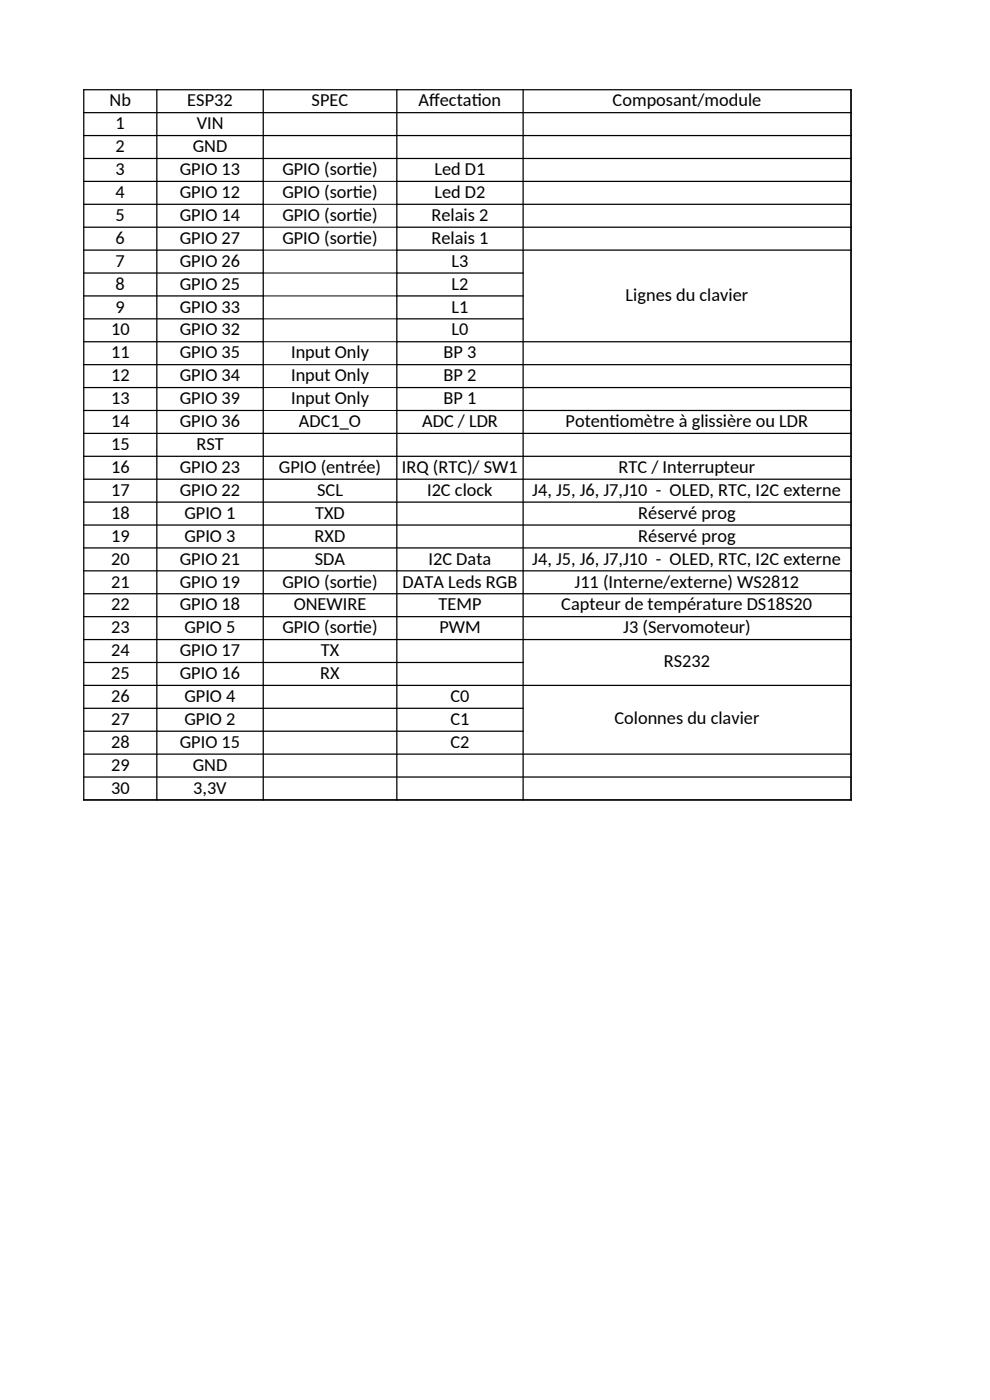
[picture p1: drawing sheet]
<svg xmlns="http://www.w3.org/2000/svg" width="210mm" height="297mm" viewBox="0 0 210 297" stroke-linecap="round" stroke-linejoin="round" font-family="sans-serif">
<defs><g id="words">
<g font-size="3.9">
<text x="23.3" y="22.6">Nb</text>
<text x="39.7" y="22.6">ESP32</text>
<text x="66.1" y="22.6">SPEC</text>
<text x="88.8" y="22.6">Af</text>
<text x="91" y="22.6">fectat</text>
<text x="100.1" y="22.6">ion</text>
<text x="130" y="22.6">Composant/module</text>
<text x="24.5" y="27.5">1</text>
<text x="41.7" y="27.5">VIN</text>
<text x="24.5" y="32.3">2</text>
<text x="40.9" y="32.3">GND</text>
<text x="24.5" y="37.2">3</text>
<text x="38.1" y="37.2">GPIO 13</text>
<text x="59.9" y="37.2">GPIO (sort</text>
<text x="74.8" y="37.2">ie)</text>
<text x="92.2" y="37.2">Led D1</text>
<text x="24.5" y="42">4</text>
<text x="24.5" y="46.9">5</text>
<text x="38.1" y="42">GPIO 12</text>
<text x="38.1" y="46.9">GPIO 14</text>
<text x="59.9" y="42">GPIO (sort</text>
<text x="59.9" y="46.9">GPIO (sort</text>
<text x="74.8" y="42">ie)</text>
<text x="74.8" y="46.9">ie)</text>
<text x="91.6" y="46.9">Relais 2</text>
<text x="92.2" y="42">Led D2</text>
<text x="24.5" y="51.7">6</text>
<text x="38.1" y="51.7">GPIO 27</text>
<text x="59.9" y="51.7">GPIO (sort</text>
<text x="74.8" y="51.7">ie)</text>
<text x="91.6" y="51.7">Relais 1</text>
<text x="24.5" y="56.6">7</text>
<text x="38.1" y="56.6">GPIO 26</text>
<text x="95.8" y="56.6">L3</text>
<text x="24.5" y="61.5">8</text>
<text x="38.1" y="61.5">GPIO 25</text>
<text x="95.8" y="61.5">L2</text>
<text x="132.7" y="63.8">Lignes du clavier</text>
<text x="23.6" y="71.2">10</text>
<text x="24.5" y="66.3">9</text>
<text x="38.1" y="66.3">GPIO 33</text>
<text x="38.1" y="71.2">GPIO 32</text>
<text x="95.8" y="66.3">L1</text>
<text x="95.8" y="71.2">L0</text>
<text x="23.6" y="76">11</text>
<text x="38.1" y="76">GPIO 35</text>
<text x="61.7" y="76">Input Only</text>
<text x="94.1" y="76">BP 3</text>
<text x="23.6" y="80.9">12</text>
<text x="38.1" y="80.9">GPIO 34</text>
<text x="61.7" y="80.9">Input Only</text>
<text x="94.1" y="80.9">BP 2</text>
<text x="23.6" y="85.8">13</text>
<text x="38.1" y="85.8">GPIO 39</text>
<text x="61.7" y="85.8">Input Only</text>
<text x="94.1" y="85.8">BP 1</text>
<text x="23.6" y="90.6">14</text>
<text x="23.6" y="95.5">15</text>
<text x="38.1" y="90.6">GPIO 36</text>
<text x="41.7" y="95.5">RST</text>
<text x="63.4" y="90.6">ADC1_O</text>
<text x="89.5" y="90.6">ADC / LDR</text>
<text x="120" y="90.6">Potent</text>
<text x="129.3" y="90.6">iomètre à glissière ou LDR</text>
<text x="23.6" y="100.3">16</text>
<text x="38.1" y="100.3">GPIO 23</text>
<text x="59.2" y="100.3">GPIO (entrée)</text>
<text x="85.3" y="100.3">IRQ (RTC)/ SW1</text>
<text x="131.2" y="100.3">RTC / Interrupteur</text>
<text x="23.6" y="105.2">17</text>
<text x="38.1" y="105.2">GPIO 22</text>
<text x="67.3" y="105.2">SCL</text>
<text x="90.6" y="105.2">I2C clock</text>
<text x="112.9" y="105.2">J4, J5, J6, J7,J10 - OLED, RTC, I2C externe</text>
<text x="23.6" y="110.1">18</text>
<text x="39.1" y="110.1">GPIO 1</text>
<text x="66.8" y="110.1">TXD</text>
<text x="135.4" y="110.1">Réservé prog</text>
<text x="23.6" y="114.9">19</text>
<text x="23.6" y="119.8">20</text>
<text x="38.1" y="119.8">GPIO 21</text>
<text x="39.1" y="114.9">GPIO 3</text>
<text x="66.8" y="114.9">RXD</text>
<text x="66.8" y="119.8">SDA</text>
<text x="90.9" y="119.8">I2C Data</text>
<text x="112.9" y="119.8">J4, J5, J6, J7,J10 - OLED, RTC, I2C externe</text>
<text x="135.4" y="114.9">Réservé prog</text>
<text x="23.6" y="124.6">21</text>
<text x="38.1" y="124.6">GPIO 19</text>
<text x="59.9" y="124.6">GPIO (sort</text>
<text x="74.8" y="124.6">ie)</text>
<text x="85.4" y="124.6">DATA Leds RGB</text>
<text x="121.9" y="124.6">J11 (Interne/externe) WS2812</text>
<text x="23.6" y="129.5">22</text>
<text x="38.1" y="129.5">GPIO 18</text>
<text x="62.3" y="129.5">ONEWIRE</text>
<text x="93" y="129.5">TEMP</text>
<text x="119.1" y="129.5">Capteur de température DS18S20</text>
<text x="23.6" y="134.3">23</text>
<text x="39.1" y="134.3">GPIO 5</text>
<text x="59.9" y="134.3">GPIO (sort</text>
<text x="74.8" y="134.3">ie)</text>
<text x="93.2" y="134.3">PWM</text>
<text x="132.2" y="134.3">J3 (Servomoteur)</text>
<text x="23.6" y="139.2">24</text>
<text x="38.1" y="139.2">GPIO 17</text>
<text x="68.1" y="139.2">TX</text>
<text x="140.8" y="141.5">RS232</text>
<text x="23.6" y="144.1">25</text>
<text x="23.6" y="148.9">26</text>
<text x="38.1" y="144.1">GPIO 16</text>
<text x="39.1" y="148.9">GPIO 4</text>
<text x="67.9" y="144.1">RX</text>
<text x="95.6" y="148.9">C0</text>
<text x="23.6" y="153.8">27</text>
<text x="39.1" y="153.8">GPIO 2</text>
<text x="95.6" y="153.8">C1</text>
<text x="130.3" y="153.7">Colonnes du clavier</text>
<text x="23.6" y="158.6">28</text>
<text x="38.1" y="158.6">GPIO 15</text>
<text x="95.6" y="158.6">C2</text>
<text x="23.6" y="163.5">29</text>
<text x="40.9" y="163.5">GND</text>
<text x="23.6" y="168.4">30</text>
<text x="41" y="168.4">3,3V</text>
</g>
</g></defs>
<g fill="none" stroke="#000" stroke-width=".26">
<path d="M17.6 19h163.1M17.8 18.9v150.9M33.3 18.9v150.9M55.8 18.9v150.9M84.2 18.9v150.9M111 18.9v150.9M180.5 18.9v150.9M17.6 23.9h163.1M17.6 28.8h163.1M17.6 33.6h163.1M17.6 38.5h38.4M84.1 38.5h96.6"/>
<path d="M17.6 43.3h38.4M17.6 48.2h38.4M17.6 53.1h38.4M17.6 57.9h38.4M84.1 43.3h96.6M84.1 48.2h96.6M84.1 53.1h96.6M84.1 57.9h27M17.6 62.8h38.4M17.6 67.6h38.4M17.6 72.5h38.4M17.6 77.4h38.4"/>
<path d="M84.1 62.8h27M84.1 67.6h27M84.1 72.5h96.6M84.1 77.4h96.6M17.6 82.2h38.4M17.6 87.1h38.4M17.6 91.9h163.1M17.6 96.8h163.1M84.1 82.2h96.6M84.1 87.1h96.6M17.6 101.7h163.1M17.6 106.5h163.1"/>
<path d="M17.6 111.4h163.1M17.6 116.2h163.1M17.6 121.1h163.1M17.6 126h163.1M17.6 130.8h163.1M17.6 135.7h163.1M17.6 140.5h93.5M17.6 145.4h163.1M17.6 150.3h93.5M17.6 155.1h93.5M17.6 160h163.1M17.6 164.8h163.1"/>
<path d="M17.6 169.7h163.1"/>
</g>
<path d="M55.7 38.5h28.6M55.7 43.3h28.6M55.7 48.2h28.6M55.7 53.1h28.6M55.7 57.9h28.6M55.7 62.8h28.6M55.7 67.6h28.6M55.7 72.5h28.6M55.7 77.4h28.6M55.7 82.2h28.6M55.7 87.1h28.6" fill="none" stroke="#000" stroke-width=".21"/>
<use href="#words"/>
</svg>
